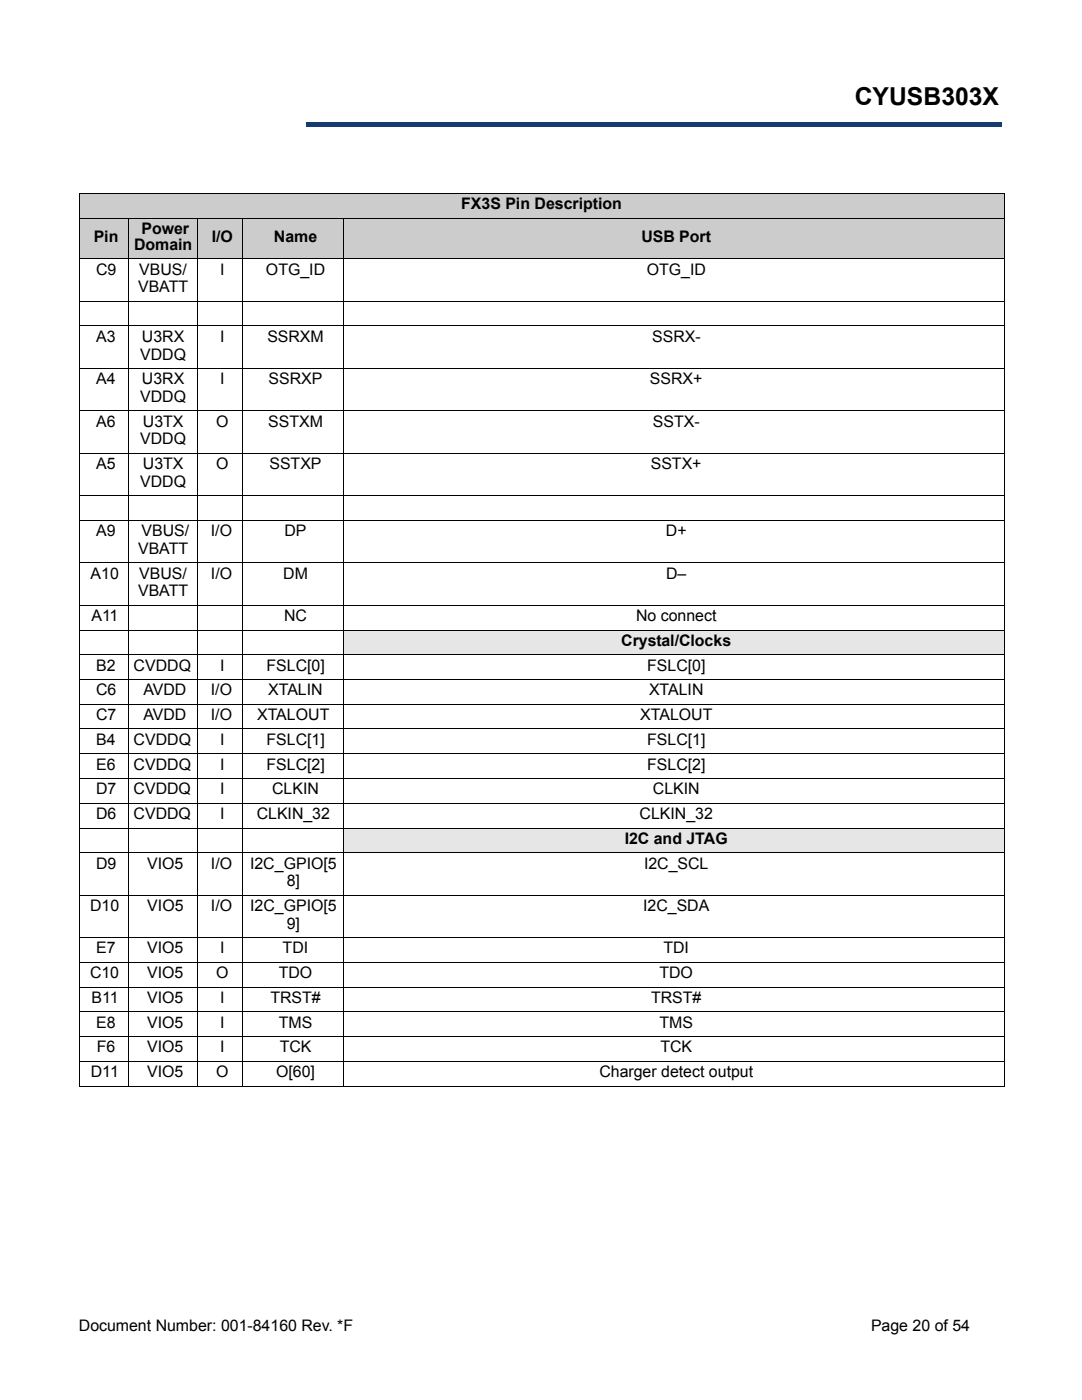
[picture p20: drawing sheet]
<svg xmlns="http://www.w3.org/2000/svg" width="216mm" height="279mm" viewBox="0 0 216 279" stroke-linecap="round" stroke-linejoin="round" font-family="sans-serif">
<defs><g id="words">
<text font-size="4.9" x="170.6" y="20.9">CYUSB303X</text>
<g font-size="3.2">
<text x="92" y="41.8">FX3S Pin Description</text>
<text x="28.2" y="46.7">Power</text>
<text x="18.7" y="48.3">Pin</text>
<text x="26.8" y="49.9">Domain</text>
<text x="42.3" y="48.3">I/O</text>
<text x="54.7" y="48.3">Name</text>
<text x="128" y="48.3">USB Port</text>
<text x="19.2" y="54.8">C9</text>
<text x="27.6" y="58.4">VBATT</text>
<text x="27.8" y="54.8">VBUS/</text>
<text x="43.9" y="54.8">I</text>
<text x="53.1" y="54.8">OTG_ID</text>
<text x="129" y="54.8">OTG_ID</text>
<text x="19.2" y="68.2">A3</text>
<text x="28" y="71.8">VDDQ</text>
<text x="28.3" y="68.2">U3RX</text>
<text x="43.9" y="68.2">I</text>
<text x="53.4" y="68.2">SSRXM</text>
<text x="130.1" y="68.2">SSRX-</text>
<text x="19.2" y="76.7">A4</text>
<text x="28.3" y="76.7">U3RX</text>
<text x="43.9" y="76.7">I</text>
<text x="53.6" y="76.7">SSRXP</text>
<text x="129.7" y="76.7">SSRX+</text>
<text x="28" y="80.2">VDDQ</text>
<text x="19.2" y="85.2">A6</text>
<text x="28" y="88.7">VDDQ</text>
<text x="28.5" y="85.2">U3TX</text>
<text x="43.1" y="85.2">O</text>
<text x="53.5" y="85.2">SSTXM</text>
<text x="130.3" y="85.2">SSTX-</text>
<text x="19.2" y="93.6">A5</text>
<text x="28.5" y="93.6">U3TX</text>
<text x="43.1" y="93.6">O</text>
<text x="53.8" y="93.6">SSTXP</text>
<text x="129.9" y="93.6">SSTX+</text>
<text x="28" y="97.2">VDDQ</text>
<text x="19.2" y="107">A9</text>
<text x="28.2" y="107">VBUS/</text>
<text x="42.1" y="107">I/O</text>
<text x="56.8" y="107">DP</text>
<text x="132.9" y="107">D+</text>
<text x="27.6" y="110.6">VBATT</text>
<text x="18.1" y="115.5">A10</text>
<text x="27.6" y="119">VBATT</text>
<text x="27.8" y="115.5">VBUS/</text>
<text x="42.1" y="115.5">I/O</text>
<text x="56.5" y="115.5">DM</text>
<text x="132.9" y="115.5">D–</text>
<text x="18.2" y="124">A11</text>
<text x="56.7" y="124">NC</text>
<text x="126.9" y="124">No connect</text>
<text x="124" y="128.9">Crystal/Clocks</text>
<text x="19.2" y="133.8">B2</text>
<text x="26.7" y="133.8">CVDDQ</text>
<text x="44" y="133.8">I</text>
<text x="53.2" y="133.8">FSLC[0]</text>
<text x="129.1" y="133.8">FSLC[0]</text>
<text x="19.2" y="138.8">C6</text>
<text x="19.2" y="143.7">C7</text>
<text x="28.6" y="143.7">AVDD</text>
<text x="28.6" y="138.8">AVDD</text>
<text x="42.1" y="143.7">I/O</text>
<text x="42.1" y="138.8">I/O</text>
<text x="51.3" y="143.7">XTALOUT</text>
<text x="53.5" y="138.8">XTALIN</text>
<text x="127.8" y="143.7">XTALOUT</text>
<text x="129.5" y="138.8">XTALIN</text>
<text x="19.2" y="148.7">B4</text>
<text x="26.7" y="148.7">CVDDQ</text>
<text x="44" y="148.7">I</text>
<text x="53.2" y="148.7">FSLC[1]</text>
<text x="129.1" y="148.7">FSLC[1]</text>
<text x="19.2" y="153.6">E6</text>
<text x="26.7" y="153.6">CVDDQ</text>
<text x="44" y="153.6">I</text>
<text x="53.2" y="153.6">FSLC[2]</text>
<text x="129.1" y="153.6">FSLC[2]</text>
<text x="19.2" y="158.5">D7</text>
<text x="26.6" y="158.5">CVDDQ</text>
<text x="43.9" y="158.5">I</text>
<text x="54.3" y="158.5">CLKIN</text>
<text x="130.3" y="158.5">CLKIN</text>
<text x="19.2" y="163.5">D6</text>
<text x="26.6" y="163.5">CVDDQ</text>
<text x="44" y="163.5">I</text>
<text x="51.2" y="163.5">CLKIN_32</text>
<text x="127.6" y="163.5">CLKIN_32</text>
<text x="19.2" y="173.4">D9</text>
<text x="29.4" y="173.4">VIO5</text>
<text x="42.1" y="173.4">I/O</text>
<text x="49.9" y="173.4">I2C_GPIO[5</text>
<text x="124.7" y="168.4">I2C and JTAG</text>
<text x="128.5" y="173.4">I2C_SCL</text>
<text x="57.2" y="176.9">8]</text>
<text x="18" y="181.8">D10</text>
<text x="29.4" y="181.8">VIO5</text>
<text x="42.1" y="181.8">I/O</text>
<text x="49.9" y="181.8">I2C_GPIO[5</text>
<text x="57.2" y="185.4">9]</text>
<text x="128.3" y="181.8">I2C_SDA</text>
<text x="19.2" y="190.3">E7</text>
<text x="29.4" y="190.3">VIO5</text>
<text x="43.9" y="190.3">I</text>
<text x="56.4" y="190.3">TDI</text>
<text x="132.4" y="190.3">TDI</text>
<text x="18" y="195.2">C10</text>
<text x="29.4" y="195.2">VIO5</text>
<text x="43.1" y="195.2">O</text>
<text x="55.6" y="195.2">TDO</text>
<text x="131.6" y="195.2">TDO</text>
<text x="18.2" y="200.2">B11</text>
<text x="29.4" y="200.2">VIO5</text>
<text x="43.9" y="200.2">I</text>
<text x="54" y="200.2">TRST#</text>
<text x="129.9" y="200.2">TRST#</text>
<text x="19.2" y="205.1">E8</text>
<text x="29.4" y="205.1">VIO5</text>
<text x="43.9" y="205.1">I</text>
<text x="55.6" y="205.1">TMS</text>
<text x="131.6" y="205.1">TMS</text>
<text x="18.1" y="215">D11</text>
<text x="19.3" y="210">F6</text>
<text x="29.4" y="210">VIO5</text>
<text x="29.4" y="215">VIO5</text>
<text x="43.1" y="215">O</text>
<text x="43.9" y="210">I</text>
<text x="55.1" y="215">O[60]</text>
<text x="55.8" y="210">TCK</text>
<text x="119.6" y="215">Charger detect output</text>
<text x="131.8" y="210">TCK</text>
<text x="15.7" y="265.6">Document Number: 001-84160 Rev. *F</text>
<text x="173.8" y="265.6">Page 20 of 54</text>
</g>
</g></defs>
<path d="M61 24.4h138.8v.9h-138.8z" fill="#163b71"/>
<path d="M61 24.4h138.9" fill="none" stroke="#163b71" stroke-width=".2"/>
<path d="M199.7 24.4h.2v1h-.2z" fill="#163b71"/>
<path d="M61 25.3h138.8" fill="none" stroke="#163b71" stroke-width=".2"/>
<path d="M61 24.3h.1v1h-.1z" fill="#163b71"/>
<path d="M15.8 8.6h45.2v18h-45.2z" fill="#fff"/>
<g fill="#ccc">
<path d="M15.8 38.6h184.6v4.9h-184.6z"/>
<path d="M15.8 43.5h9.9v8.1h-9.9z"/>
<path d="M25.7 43.5h13.8v8.1h-13.8z"/>
<path d="M39.5 43.5h8.9v8.1h-8.9z"/>
<path d="M48.4 43.5h20.2v8.1h-20.2z"/>
<path d="M68.6 43.5h131.8v8.1h-131.8z"/>
</g>
<g fill="#e6e6e6">
<path d="M68.6 125.7h131.8v5h-131.8z"/>
<path d="M68.6 165.2h131.8v5h-131.8z"/>
</g>
<g fill="none" stroke="#000" stroke-width=".2">
<path d="M15.7 38.6h184.7M15.8 38.7v178M200.4 38.7v178M15.7 43.5h184.7M15.7 51.6h184.7M25.7 43.4v173.4M39.5 43.4v173.4M48.4 43.4v173.4M68.6 43.4v173.4M15.7 60.1h184.7M15.7 65h184.7M15.7 73.5h184.7"/>
<path d="M15.7 82h184.7M15.7 90.4h184.7M15.7 98.9h184.7M15.7 103.9h184.7M15.7 112.3h184.7M15.7 120.8h184.7M15.7 125.7h184.7M15.7 130.7h184.7M15.7 135.6h184.7M15.7 140.5h184.7M15.7 145.5h184.7M15.7 150.4h184.7"/>
<path d="M15.7 155.4h184.7M15.7 160.3h184.7M15.7 165.2h184.7M15.7 170.2h184.7M15.7 178.6h184.7M15.7 187.1h184.7M15.7 192h184.7M15.7 197h184.7M15.7 201.9h184.7M15.7 206.9h184.7M15.7 211.8h184.7M15.7 216.7h184.7"/>
</g>
<use href="#words"/>
</svg>
